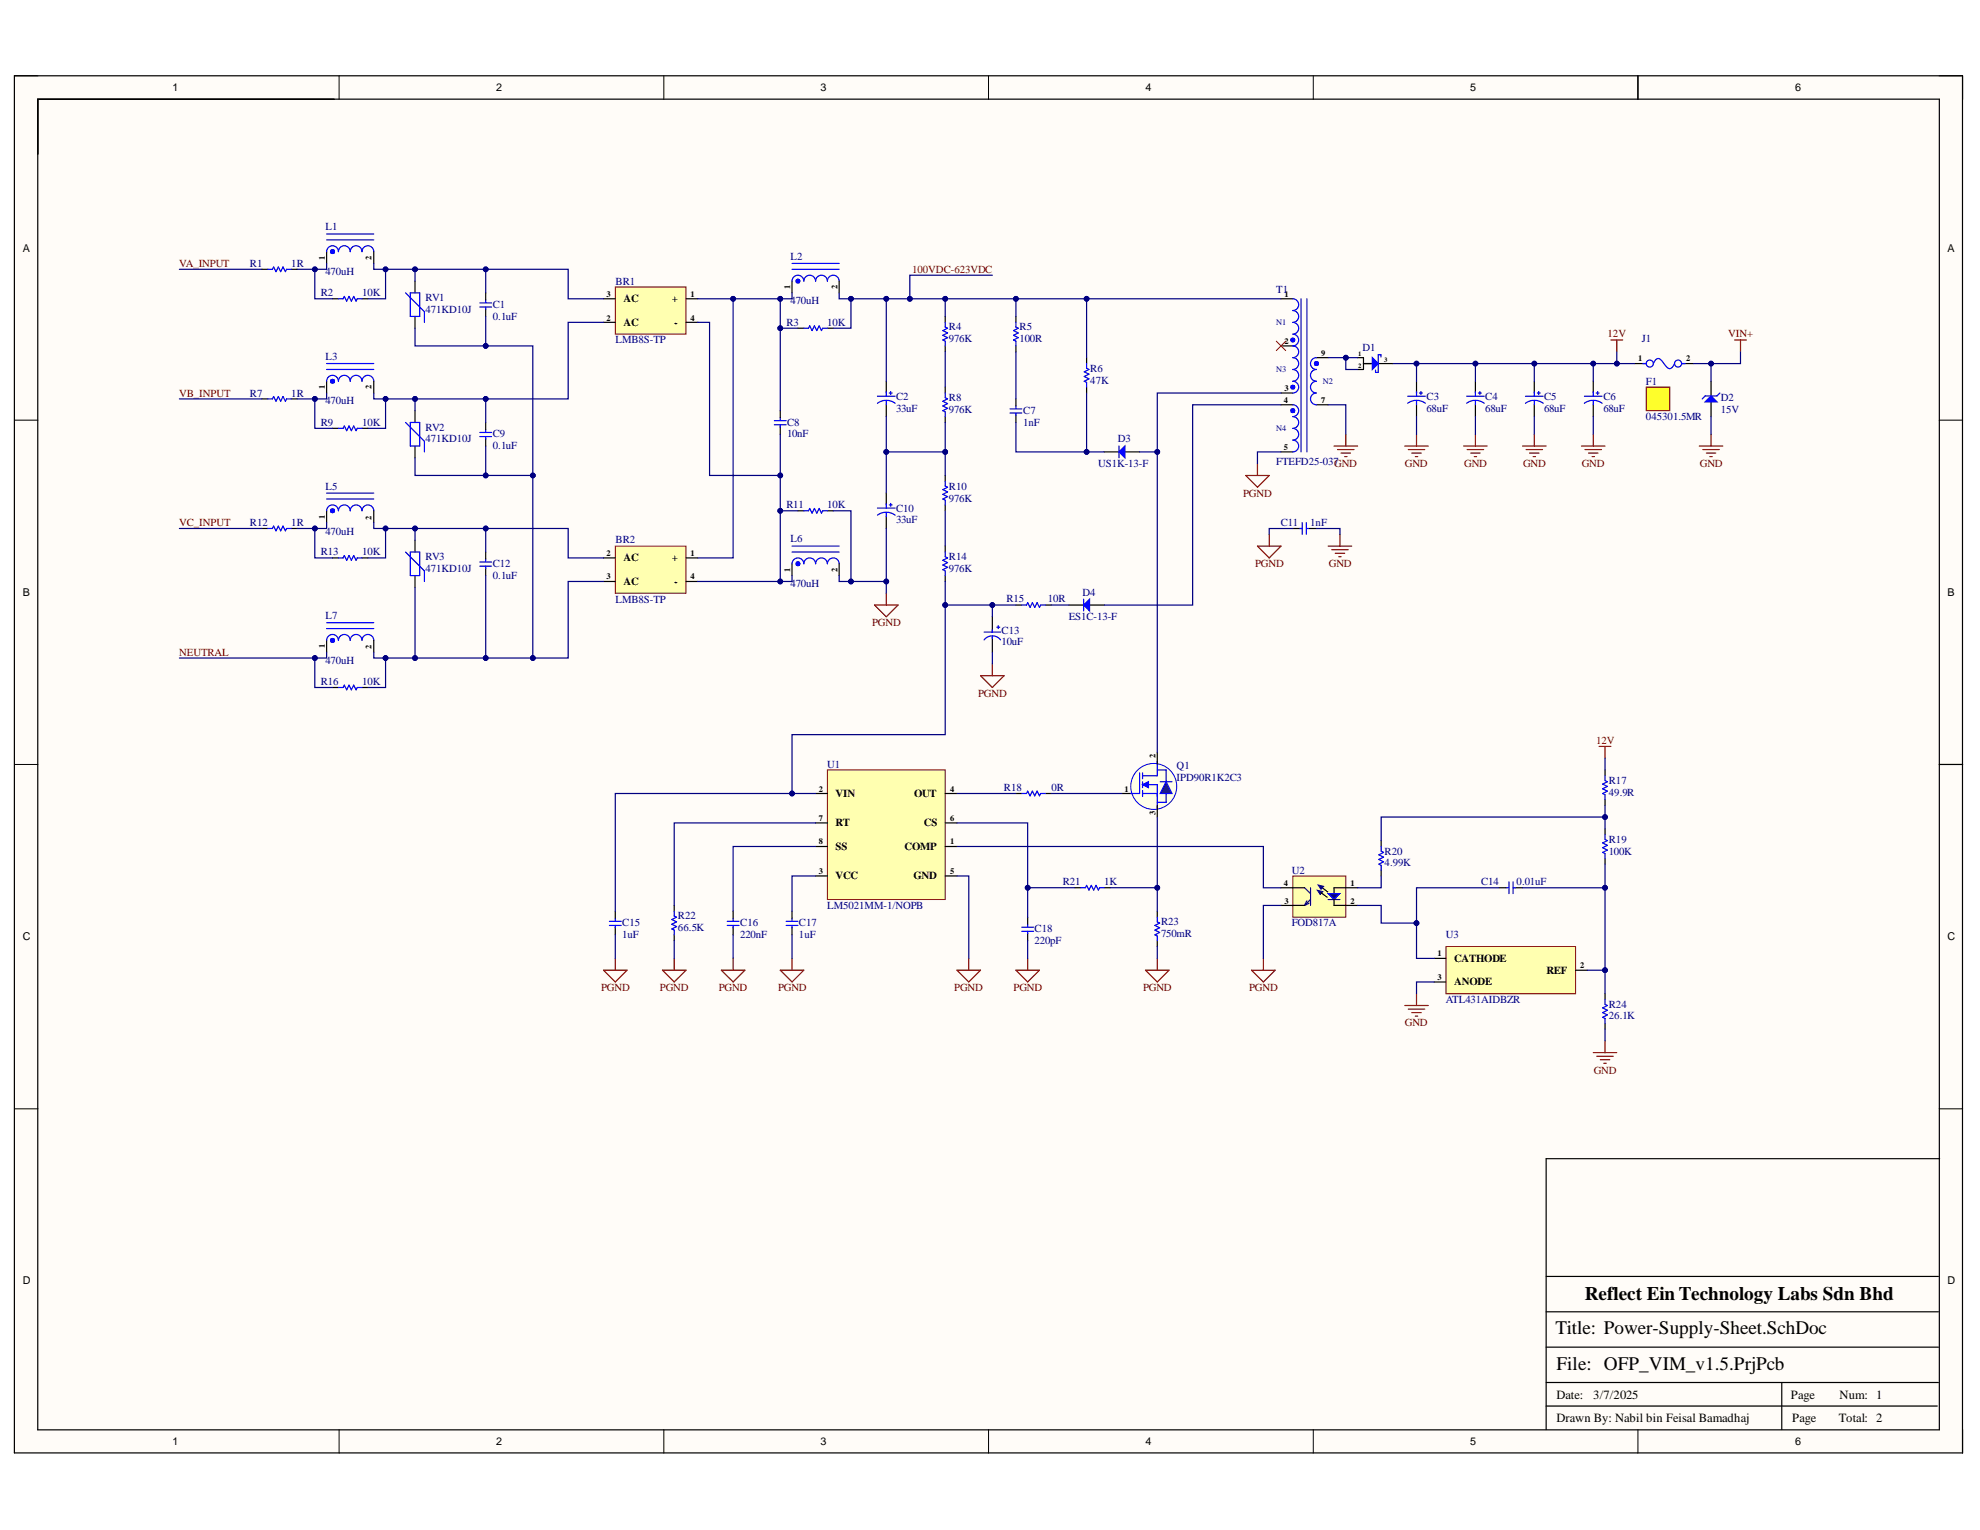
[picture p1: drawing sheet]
<svg xmlns="http://www.w3.org/2000/svg" width="279mm" height="216mm" viewBox="0 0 279 216" stroke-linecap="round" stroke-linejoin="round" font-family="sans-serif">
<defs><g id="words">
<g font-size="2.7">
<text x="223.6" y="183.5">Reflect Ein Technology Labs Sdn Bhd</text>
<text x="219.5" y="188.3">Title: Power-Supply-Sheet.SchDoc</text>
<text x="219.7" y="193.3">File: OFP_VIM_v1.5.PrjPcb</text>
</g>
<g font-size="1.8">
<text x="219.7" y="197.4">Date:</text>
<text x="224.8" y="197.4">3/7/2025</text>
<text x="252.7" y="197.4">Page</text>
<text x="259.6" y="197.4">Num: 1</text>
<text x="219.7" y="200.7">Drawn By: Nabil bin Feisal Bamadhaj</text>
<text x="252.9" y="200.7">Page</text>
<text x="259.5" y="200.7">Total: 2</text>
</g>
<g font-size="1.5">
<text x="24.4" y="12.9">1</text>
<text x="70" y="12.9">2</text>
<text x="115.8" y="12.9">3</text>
<text x="161.6" y="12.9">4</text>
<text x="207.5" y="12.9">5</text>
<text x="253.3" y="12.9">6</text>
<text x="3.2" y="35.5">A</text>
<text x="274.8" y="35.5">A</text>
<text x="88" y="46">AC</text>
<text x="88" y="42.6">AC</text>
<text x="94.8" y="42.6">+</text>
<text x="95.2" y="46">-</text>
<text x="88" y="79.2">AC</text>
<text x="88" y="82.5">AC</text>
<text x="94.8" y="79.2">+</text>
<text x="95.2" y="82.5">-</text>
<text x="3.2" y="84.1">B</text>
<text x="274.8" y="84.1">B</text>
<text x="117.9" y="112.5">VIN</text>
<text x="129" y="112.5">OUT</text>
<text x="117.9" y="116.6">RT</text>
<text x="117.9" y="119.9">SS</text>
<text x="127.6" y="119.9">COMP</text>
<text x="130.3" y="116.6">CS</text>
<text x="117.9" y="124">VCC</text>
<text x="128.9" y="124">GND</text>
<text x="3.2" y="132.7">C</text>
<text x="205.2" y="135.7">CATHODE</text>
<text x="218.2" y="137.4">REF</text>
<text x="274.8" y="132.7">C</text>
<text x="205.2" y="139">ANODE</text>
<text x="3.2" y="181.2">D</text>
<text x="274.8" y="181.2">D</text>
<text x="24.4" y="203.9">1</text>
<text x="70" y="203.9">2</text>
<text x="115.8" y="203.9">3</text>
<text x="161.6" y="203.9">4</text>
<text x="207.5" y="203.9">5</text>
<text x="253.3" y="203.9">6</text>
</g>
<g font-size="1.5" fill="#000080">
<text x="45.9" y="32.5">L1</text>
<text x="35.3" y="37.6">R1</text>
<text x="41.1" y="37.6">1R</text>
<text x="45.3" y="41.8">R2</text>
<text x="45.9" y="38.8">470uH</text>
<text x="51.1" y="41.8">10K</text>
<text x="86.9" y="40.2">BR1</text>
<text x="111.6" y="36.7">L2</text>
<text x="180.1" y="41.3">T1</text>
<text x="60.1" y="42.4">RV1</text>
<text x="60.1" y="44.1">471KD10J</text>
<text x="69.5" y="43.5">C1</text>
<text x="69.5" y="45.2">0.1uF</text>
<text x="111" y="46">R3</text>
<text x="111.6" y="43">470uH</text>
<text x="116.7" y="46">10K</text>
<text x="133.9" y="46.6">R4</text>
<text x="143.9" y="46.6">R5</text>
<text x="45.9" y="50.8">L3</text>
<text x="86.9" y="48.5">LMB8S-TP</text>
<text x="133.9" y="48.3">976K</text>
<text x="143.9" y="48.3">100R</text>
<text x="153.9" y="52.4">R6</text>
<text x="192.3" y="49.6">D1</text>
<text x="231.7" y="48.3">J1</text>
<text x="35.3" y="56">R7</text>
<text x="41.1" y="56">1R</text>
<text x="45.9" y="57.1">470uH</text>
<text x="126.4" y="56.4">C2</text>
<text x="126.4" y="58.1">33uF</text>
<text x="133.9" y="56.6">R8</text>
<text x="133.9" y="58.3">976K</text>
<text x="144.4" y="58.4">C7</text>
<text x="153.9" y="54.1">47K</text>
<text x="201.3" y="56.4">C3</text>
<text x="201.3" y="58.1">68uF</text>
<text x="209.6" y="56.4">C4</text>
<text x="209.6" y="58.1">68uF</text>
<text x="217.9" y="56.4">C5</text>
<text x="217.9" y="58.1">68uF</text>
<text x="226.3" y="56.4">C6</text>
<text x="226.3" y="58.1">68uF</text>
<text x="232.3" y="54.3">F1</text>
<text x="232.3" y="59.3">045301.5MR</text>
<text x="242.8" y="56.6">D2</text>
<text x="242.8" y="58.3">15V</text>
<text x="45.3" y="60.1">R9</text>
<text x="51.1" y="60.1">10K</text>
<text x="60.1" y="60.8">RV2</text>
<text x="60.1" y="62.4">471KD10J</text>
<text x="69.5" y="61.7">C9</text>
<text x="69.5" y="63.4">0.1uF</text>
<text x="111.1" y="60.1">C8</text>
<text x="111.1" y="61.7">10nF</text>
<text x="144.4" y="60.1">1nF</text>
<text x="155" y="65.9">US1K-13-F</text>
<text x="157.7" y="62.4">D3</text>
<text x="180.1" y="65.6">FTEFD25-037GND</text>
<text x="45.9" y="69.1">L5</text>
<text x="111" y="71.7">R11</text>
<text x="116.7" y="71.7">10K</text>
<text x="133.9" y="69.1">R10</text>
<text x="133.9" y="70.8">976K</text>
<text x="35.3" y="74.2">R12</text>
<text x="41.1" y="74.2">1R</text>
<text x="45.9" y="75.4">470uH</text>
<text x="86.9" y="76.7">BR2</text>
<text x="111.6" y="76.5">L6</text>
<text x="126.4" y="72.2">C10</text>
<text x="126.4" y="73.8">33uF</text>
<text x="180.8" y="74.2">C11</text>
<text x="184.9" y="74.2">1nF</text>
<text x="45.3" y="78.4">R13</text>
<text x="51.1" y="78.4">10K</text>
<text x="60.1" y="79.1">RV3</text>
<text x="60.1" y="80.7">471KD10J</text>
<text x="69.5" y="80.1">C12</text>
<text x="69.5" y="81.7">0.1uF</text>
<text x="111.6" y="82.9">470uH</text>
<text x="133.9" y="79.1">R14</text>
<text x="133.9" y="80.7">976K</text>
<text x="45.9" y="87.3">L7</text>
<text x="86.9" y="85.1">LMB8S-TP</text>
<text x="141.3" y="89.5">C13</text>
<text x="142" y="84.9">R15</text>
<text x="147.8" y="84.9">10R</text>
<text x="150.8" y="87.5">ES1C-13-F</text>
<text x="152.8" y="84.1">D4</text>
<text x="45.9" y="93.7">470uH</text>
<text x="141.3" y="91.1">10uF</text>
<text x="45.3" y="96.6">R16</text>
<text x="51.1" y="96.6">10K</text>
<text x="116.7" y="108.3">U1</text>
<text x="141.7" y="111.6">R18</text>
<text x="148.4" y="111.6">0R</text>
<text x="166" y="108.6">Q1</text>
<text x="166" y="110.2">IPD90R1K2C3</text>
<text x="227" y="110.6">R17</text>
<text x="227" y="112.3">49.9R</text>
<text x="227" y="119">R19</text>
<text x="150" y="124.9">R21</text>
<text x="155.8" y="124.9">1K</text>
<text x="182.3" y="123.3">U2</text>
<text x="195.4" y="120.6">R20</text>
<text x="195.4" y="122.3">4.99K</text>
<text x="209" y="124.9">C14</text>
<text x="214" y="124.9">0.01uF</text>
<text x="227" y="120.6">100K</text>
<text x="87.8" y="130.7">C15</text>
<text x="95.7" y="129.7">R22</text>
<text x="95.7" y="131.4">66.5K</text>
<text x="104.5" y="130.7">C16</text>
<text x="112.7" y="130.7">C17</text>
<text x="116.7" y="128.3">LM5021MM-1/NOPB</text>
<text x="146" y="131.6">C18</text>
<text x="163.8" y="130.6">R23</text>
<text x="182.3" y="130.7">FOD817A</text>
<text x="87.8" y="132.4">1uF</text>
<text x="104.5" y="132.4">220nF</text>
<text x="112.7" y="132.4">1uF</text>
<text x="146" y="133.3">220pF</text>
<text x="163.8" y="132.2">750mR</text>
<text x="204" y="132.4">U3</text>
<text x="204" y="141.6">ATL431AIDBZR</text>
<text x="227" y="142.2">R24</text>
<text x="227" y="143.8">26.1K</text>
</g>
<g font-size="1.5" fill="#800000">
<text x="25.3" y="37.6">VA_INPUT</text>
<text x="128.7" y="38.5">100VDC-623VDC</text>
<text x="226.8" y="47.6">12V</text>
<text x="243.8" y="47.6">VIN+</text>
<text x="25.3" y="56">VB_INPUT</text>
<text x="198.3" y="65.9">GND</text>
<text x="206.6" y="65.9">GND</text>
<text x="214.9" y="65.9">GND</text>
<text x="223.2" y="65.9">GND</text>
<text x="239.9" y="65.9">GND</text>
<text x="175.4" y="70.1">PGND</text>
<text x="25.3" y="74.2">VC_INPUT</text>
<text x="177.1" y="80.1">PGND</text>
<text x="187.5" y="80.1">GND</text>
<text x="123.1" y="88.4">PGND</text>
<text x="25.3" y="92.5">NEUTRAL</text>
<text x="138" y="98.3">PGND</text>
<text x="225.2" y="104.9">12V</text>
<text x="84.8" y="139.9">PGND</text>
<text x="93.1" y="139.9">PGND</text>
<text x="101.4" y="139.9">PGND</text>
<text x="109.8" y="139.9">PGND</text>
<text x="134.7" y="139.9">PGND</text>
<text x="143" y="139.9">PGND</text>
<text x="161.3" y="139.9">PGND</text>
<text x="176.3" y="139.9">PGND</text>
<text x="198.3" y="144.8">GND</text>
<text x="224.9" y="151.5">GND</text>
</g>
<g font-size="1.2">
<text x="45.8" y="36.7" transform="rotate(-90 45.8 36.7)">1</text>
<text x="52.4" y="36.7" transform="rotate(-90 52.4 36.7)">2</text>
<text x="85.6" y="41.9">3</text>
<text x="97.4" y="41.9">1</text>
<text x="111.5" y="40.8" transform="rotate(-90 111.5 40.8)">1</text>
<text x="118.2" y="40.8" transform="rotate(-90 118.2 40.8)">2</text>
<text x="181.3" y="41.9">1</text>
<text x="85.6" y="45.2">2</text>
<text x="97.4" y="45.2">4</text>
<text x="181.3" y="48.5">2</text>
<text x="186.4" y="50.2">9</text>
<text x="231.2" y="51">1</text>
<text x="237.9" y="51">2</text>
<text x="45.8" y="55" transform="rotate(-90 45.8 55)">1</text>
<text x="52.4" y="55" transform="rotate(-90 52.4 55)">2</text>
<text x="181.2" y="56.8">4</text>
<text x="181.3" y="55.1">3</text>
<text x="186.4" y="56.8">7</text>
<text x="181.2" y="63.5">5</text>
<text x="45.8" y="73.2" transform="rotate(-90 45.8 73.2)">1</text>
<text x="52.4" y="73.3" transform="rotate(-90 52.4 73.3)">2</text>
<text x="85.6" y="78.5">2</text>
<text x="85.6" y="81.8">3</text>
<text x="97.4" y="78.5">1</text>
<text x="97.4" y="81.8">4</text>
<text x="111.5" y="80.8" transform="rotate(-90 111.5 80.8)">1</text>
<text x="118.2" y="80.8" transform="rotate(-90 118.2 80.8)">2</text>
<text x="45.8" y="91.5" transform="rotate(-90 45.8 91.5)">1</text>
<text x="52.4" y="91.6" transform="rotate(-90 52.4 91.6)">2</text>
<text x="163.1" y="107" transform="rotate(-90 163.1 107)">2</text>
<text x="115.5" y="111.7">2</text>
<text x="134.1" y="111.7">4</text>
<text x="158.7" y="111.7">1</text>
<text x="115.5" y="115.8">7</text>
<text x="115.5" y="119.1">8</text>
<text x="134.1" y="119.1">1</text>
<text x="134.1" y="115.8">6</text>
<text x="163.1" y="115" transform="rotate(-90 163.1 115)">3</text>
<text x="115.5" y="123.3">3</text>
<text x="134.1" y="123.3">5</text>
<text x="181.2" y="125">4</text>
<text x="190.6" y="125">1</text>
<text x="181.3" y="127.5">3</text>
<text x="190.6" y="127.5">2</text>
<text x="202.8" y="135">1</text>
<text x="223" y="136.6">2</text>
<text x="202.8" y="138.3">3</text>
</g>
<g font-size="1.2" fill="#000080">
<text x="180.1" y="45.8">N1</text>
<text x="180.1" y="52.5">N3</text>
<text x="186.7" y="54.2">N2</text>
<text x="180.1" y="60.8">N4</text>
</g>
<g font-size=".9">
<text x="191.7" y="50.2">1</text>
<text x="191.7" y="51.9">2</text>
<text x="195.3" y="51.1">3</text>
</g>
</g></defs>
<g fill="#fffcf8">
<path d="M2 10.7h275v194.4h-275z" fill-rule="evenodd"/>
<path d="M5.4 14h268.2v187.7h-268.2z" fill-rule="evenodd"/>
</g>
<g fill="none" stroke="#000" stroke-width=".14">
<path d="M2 10.7h3.4M47.9 10.7v3.3M93.7 10.7v3.3M139.5 10.7v3.3M185.3 10.7v3.3M231.1 10.7v3.3M273.6 10.7h3.4v3.3M2 59.3h3.4M273.6 59.3h3.4M2 107.9h3.4M273.6 107.9h3.4M2 156.5h3.4"/>
<path d="M273.6 156.5h3.4M47.9 201.7v3.4M93.7 201.7v3.4M139.5 201.7v3.4M185.3 201.7v3.4M231.1 201.7v3.4M277 201.7v3.4"/>
</g>
<g fill="none" stroke="#000" stroke-width=".17">
<path d="M2 10.7h274.9v194.3h-274.9zM5.3 14h268.4v187.8h-268.4zM231.1 10.7v3.3M36.9 38h.9M41.1 38h.8M46.1 35.5v1.7M52.7 35.5v1.7M58.6 39.7v1.6M36.9 56.3h.9M41.1 56.3h.8M46.1 53.8v1.7M46.9 42.2h.9"/>
<path d="M51.1 42.2h.8M52.7 53.8v1.7M58.6 44.7v1.6M58.6 58v1.6M68.5 41.3v1M68.5 43.6v1.1M68.5 59.6v1M36.9 74.6h.9M41.1 74.6h.8M46.1 72.1v1.6M46.9 60.4h.9M46.9 78.7h.9"/>
<path d="M51.1 60.4h.8M51.1 78.7h.8M52.7 72.1v1.6M58.6 62.9v1.7M58.6 76.2v1.7M68.5 61.9v1M68.5 77.9v1M58.6 81.2v1.7M68.5 80.1v1.1M273.7 107.9h3.3M273.7 163.5h-55.5v38.2M218.2 198.4h55.2"/>
<path d="M218.2 195.1h55.3M218.2 190.1h55.3M218.2 185.1h55.3M218.2 180.1h55.3M251.4 195.1v6.6"/>
</g>
<g fill="none" stroke="#00f" stroke-width=".17">
<path d="M37.8 38h.6l.2-.3 .3 .6 .4-.6 .3 .6 .3-.6 .4 .6 .1-.3h.7M46.1 35.5a.83 .83 0 0 1 .8-.8 .83 .83 0 0 1 .9 .8 .83 .83 0 0 1 .8-.8 .83 .83 0 0 1 .8 .8 .83 .83 0 0 1 .8-.8 .83 .83 0 0 1 .9 .8 .83 .83 0 0 1 .8-.8 .83 .83 0 0 1 .8 .8M46.1 33.8h6.6M46.1 33h6.6M37.8 56.3h.6l.2-.3 .3 .6 .4-.6 .3 .6 .3-.6 .4 .6 .1-.3h.7M46.1 53.8a.83 .83 0 0 1 .8-.8 .83 .83 0 0 1 .9 .8 .83 .83 0 0 1 .8-.8 .83 .83 0 0 1 .8 .8 .83 .83 0 0 1 .8-.8 .83 .83 0 0 1 .9 .8 .83 .83 0 0 1 .8-.8 .83 .83 0 0 1 .8 .8M46.1 52.1h6.6M46.1 51.3h6.6M47.8 42.2h.6l.2-.4 .3 .7 .4-.7 .3 .7 .3-.7 .3 .7 .2-.3h.7M57.2 41.3l2.7 2.7v1.5M57.2 59.6l2.7 2.7v1.5M57.9 41.3h1.3v3.4h-1.3z"/>
<path d="M57.9 59.6h1.3v3.3h-1.3zM67.7 43.3h1.7M67.7 42.7h1.7M68.5 42.3v.4M68.5 43.3v.4M37.8 74.6h.6l.2-.4 .3 .7 .4-.7 .3 .7 .3-.7 .4 .7 .1-.3h.7M46.1 72.1a.83 .83 0 0 1 .8-.8 .83 .83 0 0 1 .9 .8 .83 .83 0 0 1 .8-.8 .83 .83 0 0 1 .8 .8 .83 .83 0 0 1 .8-.8 .83 .83 0 0 1 .9 .8 .83 .83 0 0 1 .8-.8 .83 .83 0 0 1 .8 .8M46.1 70.4h6.6M46.1 69.6h6.6M47.8 60.4h.6l.2-.3 .3 .7 .4-.7 .3 .7 .3-.7 .3 .7 .2-.4h.7M47.8 78.7h.6l.2-.3 .3 .7 .4-.7 .3 .7 .3-.7 .3 .7 .2-.4h.7M57.2 77.9l2.7 2.7v1.5"/>
<path d="M57.9 77.9h1.3v3.3h-1.3zM67.7 61.6h1.7M67.7 61h1.7M67.7 79.9h1.7M67.7 79.3h1.7M68.5 60.6v.3M68.5 61.6v.3M68.5 78.9v.3M68.5 79.9v.3"/>
</g>
<g fill="none" stroke="#00f" stroke-width=".51">
<circle cx="46.9" cy="35.5" r=".08"/>
<circle cx="46.9" cy="53.8" r=".08"/>
<circle cx="46.9" cy="72.1" r=".08"/>
</g>
<path d="M86.8 77.1h10v6.6h-10z" fill-rule="evenodd" fill="#ffffb0"/>
<path d="M86.8 77.1h10v6.6h-10z" fill="none" stroke="#800000" stroke-width=".14"/>
<path d="M85.2 78.7h1.6M96.8 78.7h1.7M46.1 90.4v1.6M46.9 97h.9M51.1 97h.8M52.7 90.4v1.6M85.2 82.1h1.6M96.8 82.1h1.7" fill="none" stroke="#000" stroke-width=".17"/>
<path d="M46.1 90.4a.83 .83 0 0 1 .8-.9 .83 .83 0 0 1 .9 .9 .83 .83 0 0 1 .8-.9 .83 .83 0 0 1 .8 .9 .83 .83 0 0 1 .8-.9 .83 .83 0 0 1 .9 .9 .83 .83 0 0 1 .8-.9 .83 .83 0 0 1 .8 .9M46.1 88.7h6.6M46.1 87.9h6.6M47.8 97h.6l.2-.3 .3 .6 .4-.6 .3 .6 .3-.6 .3 .6 .2-.3h.7" fill="none" stroke="#00f" stroke-width=".17"/>
<circle cx="46.9" cy="90.4" r=".08" fill="none" stroke="#00f" stroke-width=".51"/>
<path d="M86.8 40.5h10v6.6h-10z" fill-rule="evenodd" fill="#ffffb0"/>
<path d="M86.8 40.5h10v6.6h-10z" fill="none" stroke="#800000" stroke-width=".14"/>
<g fill="none" stroke="#000" stroke-width=".17">
<path d="M111.8 39.7v1.6M118.4 39.7v1.6M85.2 42.2h1.6M85.2 45.5h1.6M96.8 42.2h1.7M96.8 45.5h1.7M110.1 58v.9M112.6 46.3h.8M116.8 46.3h.8M125.1 53.8v1.7M125.1 57.1v1.7M133.4 44.7v.8"/>
<path d="M133.4 48.8v.8M133.4 54.6v.9M133.4 58.8v.8M143.4 44.7v.8M143.4 48.8v.8M143.4 56.3v1M143.4 58.5v1.1M110.1 60.2v1.1M111.8 79.6v1.6M112.6 72.1h.8M116.8 72.1h.8M118.4 79.6v1.6"/>
<path d="M125.1 69.6v1.7M125.1 72.9v1.7M133.4 67.1v.8M133.4 71.3v.8M133.4 77.1v.8M155.8 63.8h2.1M158.7 63.8h2.1M133.4 81.2v.9"/>
</g>
<g fill="none" stroke="#00f" stroke-width=".17">
<path d="M111.8 39.7a.83 .83 0 0 1 .8-.9 .83 .83 0 0 1 .8 .9 .83 .83 0 0 1 .9-.9 .83 .83 0 0 1 .8 .9 .83 .83 0 0 1 .8-.9 .83 .83 0 0 1 .9 .9 .83 .83 0 0 1 .8-.9 .83 .83 0 0 1 .8 .9M111.8 38h6.6M111.8 37.2h6.6M109.3 59.9h1.6M109.3 59.4h1.6M110.1 58.9v.4M110.1 59.9v.4M113.4 46.3h.7l.2-.3 .3 .6 .3-.6 .4 .6 .3-.6 .3 .6 .2-.3h.7M123.8 56.9a2.07 2.07 0 0 1 2.5 0M123.8 55.9h2.5M125.1 55.3v.6M125.1 56.5v.6"/>
<path d="M125.5 55.5h.4M125.7 55.2v.5M133.4 45.5v.7l.3 .1-.7 .3 .7 .4-.7 .3 .7 .3-.7 .4 .4 .1v.7M133.4 55.5v.6l.3 .2-.7 .3 .7 .4-.7 .3 .7 .3-.7 .4 .4 .1v.7M142.5 58.3h1.7M142.5 57.7h1.7M143.4 45.5v.7l.3 .1-.7 .3 .7 .4-.7 .3 .7 .3-.7 .4 .4 .1v.7M143.4 57.3v.3M143.4 58.3v.3M111.8 79.6a.83 .83 0 0 1 .8-.9 .83 .83 0 0 1 .8 .9 .83 .83 0 0 1 .9-.9 .83 .83 0 0 1 .8 .9 .83 .83 0 0 1 .8-.9 .83 .83 0 0 1 .9 .9 .83 .83 0 0 1 .8-.9 .83 .83 0 0 1 .8 .9M111.8 77.9h6.6M111.8 77.1h6.6"/>
<path d="M113.4 72.1h.7l.2-.4 .3 .7 .3-.7 .4 .7 .3-.7 .3 .7 .2-.3h.7M123.8 72.7a2.07 2.07 0 0 1 2.5 0M123.8 71.7h2.5M125.1 71.1v.6M125.1 72.3v.6M125.5 71.3h.4M125.7 71v.5M133.4 67.9v.7l.3 .2-.7 .3 .7 .3-.7 .4 .7 .3-.7 .3 .4 .2v.7M133.4 77.9v.7l.3 .1-.7 .4 .7 .3-.7 .3 .7 .4-.7 .3 .4 .2v.6"/>
</g>
<g fill="none" stroke="#00f" stroke-width=".51">
<circle cx="112.6" cy="39.7" r=".08"/>
<circle cx="112.6" cy="79.6" r=".08"/>
</g>
<path d="M123.4 85.4h3.3l-1.6 1.6zM125.1 83.7v1.7" fill="none" stroke="#800000" stroke-width=".17"/>
<path d="M157.9 63.8l.8-.9v1.7z" fill="#00f"/>
<path d="M153.3 51.3v.7l.4 .1-.7 .4 .7 .3-.7 .3 .7 .4-.7 .3 .3 .2v.6M157.9 63.8l.8-.9v1.7zM157.9 62.9v1.7" fill="none" stroke="#00f" stroke-width=".17"/>
<path d="M153.3 50.5v.8M153.3 54.6v.9M150.8 85.4h2.1M153.7 85.4h2.1" fill="none" stroke="#000" stroke-width=".17"/>
<path d="M152.9 85.4l.8-.9v1.7z" fill="#00f"/>
<path d="M152.9 85.4l.8-.9v1.7zM152.9 84.5v1.7" fill="none" stroke="#00f" stroke-width=".17"/>
<path d="M158.3 112h1.7" fill="none" stroke="#000" stroke-width=".17"/>
<circle cx="162.8" cy="111" r="3.2" fill="#ffffe8"/>
<circle cx="162.8" cy="111" r="3.2" fill="none" stroke="#00f" stroke-width=".14"/>
<path d="M160.8 109.1v2.9h-1.2M161.2 112h2.1M161.2 109.1v.8M161.2 110.3v.8M161.2 111.6v.8M161.2 110.7h2.1v3.3M163.3 107.4v2.1h-2.1" fill="none" stroke="#00f" stroke-width=".17"/>
<path d="M161.2 110.7l.9-.4v.8z" fill="#00f"/>
<path d="M161.2 110.7l.9-.4v.8zM163.3 108.6h1.3v4.6h-1.3M163.7 110.3h1.7" fill="none" stroke="#00f" stroke-width=".17"/>
<path d="M163.3 106.2v1.6M163.3 113.6v1.7" fill="none" stroke="#000" stroke-width=".17"/>
<path d="M164.6 110.3l.8 1.7h-1.7z" fill="#073763"/>
<path d="M164.6 110.3l.8 1.7h-1.7z" fill="none" stroke="#00f" stroke-width=".17"/>
<path d="M175.8 67.1h3.3l-1.7 1.7zM177.4 65.4v1.7M138.4 95.3h3.3l-1.7 1.7zM140 93.7v1.6" fill="none" stroke="#800000" stroke-width=".17"/>
<path d="M116.8 108.6h16.6v18.3h-16.6z" fill-rule="evenodd" fill="#ffffb0"/>
<path d="M116.8 108.6h16.6v18.3h-16.6z" fill="none" stroke="#800000" stroke-width=".14"/>
<g fill="none" stroke="#000" stroke-width=".17">
<path d="M182.4 74.6h1.1M184.8 74.6h1M115.1 119.4h1.7M115.1 116.1h1.7M115.1 112h1.7M133.4 119.4h1.6M133.4 116.1h1.6M133.4 112h1.6M143.4 112h.8M147.5 112h.8M95.1 127.8v.8M95.1 131.9v.8"/>
<path d="M103.5 128.6v1M103.5 130.8v1.1M115.1 123.6h1.7M133.4 123.6h1.6M145 129.4v1M145 131.7v1M151.7 125.3h.8M155.8 125.3h.9M163.3 128.6v.8M163.3 132.7v.9"/>
</g>
<g fill="none" stroke="#00f" stroke-width=".17">
<path d="M183.4 74.6h.4M183.8 73.7v1.7M184.3 73.7v1.7M184.4 74.6h.4M144.2 112h.7l.1-.4 .3 .7 .4-.7 .3 .7 .3-.7 .4 .7 .1-.3h.7M95.1 128.6v.7l.4 .1-.7 .4 .7 .3-.7 .3 .7 .4-.7 .3 .3 .2v.6M102.6 130.6h1.7M102.6 130h1.7M103.5 129.6v.3M103.5 130.6v.3M144.2 131.4h1.6M144.2 130.8h1.6"/>
<path d="M145 130.4v.4M145 131.4v.4M152.5 125.3h.7l.1-.4 .4 .7 .3-.7 .3 .7 .4-.7 .3 .7 .2-.3h.6M163.3 129.4v.7l.3 .2-.6 .3 .6 .3-.6 .4 .6 .3-.6 .3 .3 .2v.6"/>
</g>
<g fill="none" stroke="#800000" stroke-width=".17">
<path d="M177.4 77.1h3.4l-1.7 1.6zM179.1 75.4v1.7M187.4 77.1h3.3M187.9 77.6h2.3M188.4 78.1h1.3M188.9 78.6h.3M189.1 75.4v1.7M135 136.9h3.4l-1.7 1.7zM136.7 135.2v1.7M143.4 136.9h3.3l-1.7 1.7zM145 135.2v1.7M161.6 136.9h3.4l-1.7 1.7z"/>
<path d="M163.3 135.2v1.7"/>
</g>
<path d="M182.4 123.6h7.5v5.8h-7.5z" fill-rule="evenodd" fill="#ffffb0"/>
<path d="M182.4 123.6h7.5v5.8h-7.5z" fill="none" stroke="#800000" stroke-width=".14"/>
<path d="M186.6 125.3l.8 .6M189.9 125.3h1.7M189.9 127.8h1.7" fill="none" stroke="#000" stroke-width=".17"/>
<path d="M186 124.9l.8 .2-.4 .4 .2-.2-.2 .2z" fill-rule="evenodd" fill="#0c0087"/>
<path d="M186 124.9l.8 .2-.4 .4 .2-.2-.2 .2z" fill="none" stroke="#0c0087" stroke-width=".14"/>
<path d="M185.9 125.6l.8 .2-.4 .4 .2-.2-.2 .2z" fill-rule="evenodd" fill="#0c0087"/>
<path d="M185.9 125.6l.8 .2-.4 .4 .2-.2-.2 .2z" fill="none" stroke="#0c0087" stroke-width=".14"/>
<path d="M186.5 126l.8 .6M189.9 125.3h-1.7v.8" fill="none" stroke="#000" stroke-width=".17"/>
<path d="M187.4 126.1h1.7l-.9 .8z" fill="#0c0087"/>
<path d="M194.9 119.4v.7l.3 .2-.6 .3 .6 .4-.6 .3 .6 .3-.6 .3 .3 .2v.7M86 130.6h1.7M86 130h1.7M86.8 129.6v.3M86.8 130.6v.3M110.9 130.6h1.7M110.9 130h1.7M111.8 129.6v.3M111.8 130.6v.3M187.4 126.1h1.7l-.9 .8z" fill="none" stroke="#00f" stroke-width=".17"/>
<path d="M184.1 125.3l.8 .8M184.4 127.1l-.3 .7M184.7 127.5l-.6 .3M184.9 125.3v2.5M184.9 126.9l-.8 .9M187.4 126.9h1.7" fill="none" stroke="#11037f" stroke-width=".17"/>
<path d="M194.9 118.6v.8M86.8 128.6v1M86.8 130.8v1.1M111.8 128.6v1M111.8 130.8v1.1M180.8 127.8h3.3M180.8 125.3h3.3M188.2 126.9v.9h1.7M194.9 122.8v.8" fill="none" stroke="#000" stroke-width=".17"/>
<path d="M85.2 136.9h3.3l-1.7 1.7zM86.8 135.2v1.7M93.5 136.9h3.3l-1.7 1.7zM95.1 135.2v1.7M101.8 136.9h3.3l-1.6 1.7zM103.5 135.2v1.7M110.1 136.9h3.3l-1.6 1.7zM111.8 135.2v1.7M176.6 136.9h3.3l-1.6 1.7zM178.3 135.2v1.7" fill="none" stroke="#800000" stroke-width=".17"/>
<path d="M204 133.6h18.3v6.6h-18.3z" fill-rule="evenodd" fill="#ffffb0"/>
<path d="M204 133.6h18.3v6.6h-18.3z" fill="none" stroke="#800000" stroke-width=".14"/>
<g fill="none" stroke="#000" stroke-width=".17">
<path d="M199.9 53.8v1.7M199.9 57.1v1.7M208.2 53.8v1.7M208.2 57.1v1.7M216.5 53.8v1.7M216.5 57.1v1.7M224.8 53.8v1.7M224.8 57.1v1.7M241.4 53.8v2.1M241.4 56.7v2.1M226.5 108.6v.9M226.5 112.8v.8"/>
<path d="M226.5 117v.8M202.4 135.2h1.6M202.4 138.6h1.6M211.5 125.3h1M213.8 125.3h1M222.3 136.9h1.7M226.5 121.1v.8M226.5 140.2v.9M226.5 144.4v.8"/>
</g>
<g fill="none" stroke="#00f" stroke-width=".17">
<path d="M198.6 56.9a2.06 2.06 0 0 1 2.5 0M198.6 55.9h2.5M199.9 55.3v.6M199.9 56.5v.6M200.3 55.5h.4M200.5 55.2v.5M206.9 56.9a2.06 2.06 0 0 1 2.5 0M206.9 55.9h2.5M208.2 55.3v.6M208.2 56.5v.6M208.6 55.5h.4M208.8 55.2v.5"/>
<path d="M215.3 56.9a2.08 2.08 0 0 1 2.5 0M215.3 55.9h2.5M216.5 55.3v.6M216.5 56.5v.6M216.9 55.5h.4M217.1 55.2v.5M223.6 56.9a2.08 2.08 0 0 1 2.5 0M223.6 55.9h2.5M224.8 55.3v.6M224.8 56.5v.6M225.2 55.5h.5M225.5 55.2v.5"/>
<path d="M226.5 109.5v.6l.3 .2-.7 .3 .7 .4-.7 .3 .7 .3-.7 .4 .4 .1v.7M226.5 117.8v.7l.3 .1-.7 .4 .7 .3-.7 .3 .7 .4-.7 .3 .4 .2v.6M212.5 125.3h.3M212.9 124.4v1.7M213.5 125.3h.4M213.5 124.4v1.7M226.5 141.1v.6l.3 .2-.7 .3 .7 .4-.7 .3 .7 .3-.7 .4 .4 .1v.7"/>
</g>
<path d="M225.7 105.3h1.6M226.5 105.3v1.7M198.2 141.9h3.3M198.7 142.4h2.3M199.2 142.9h1.4M199.7 143.4h.4M199.9 140.2v1.7M224.8 148.5h3.3M225.3 149h2.4M225.8 149.5h1.4M226.3 150h.4M226.5 146.9v1.6" fill="none" stroke="#800000" stroke-width=".17"/>
<path d="M241.4 55.9l.9 .8h-1.7z" fill="#00f"/>
<path d="M194.1 52.2v.4h.4M194.5 50.1h.4v.3M241.4 55.9l.9 .8h-1.7zM242.7 55.5l-.4 .4h-1.7l-.4 .4" fill="none" stroke="#00f" stroke-width=".17"/>
<path d="M191.6 50.5h.8v1.6h-.8M192.4 51.3h1.2M194.5 51.3h2.1" fill="none" stroke="#000" stroke-width=".17"/>
<path d="M193.6 50.5l.9 .8-.9 .8z" fill="#00f"/>
<g fill="none" stroke="#00f" stroke-width=".17">
<path d="M193.6 50.5l.9 .8-.9 .8zM194.5 50.1v2.5M231.8 51.3h.5M233.3 51.3a.72 .72 0 0 1 .9-.7l.8 .9a.62 .62 0 0 0 1 .3l.3-.5M237.3 51.3h.5"/>
<circle cx="232.8" cy="51.3" r=".5"/>
<circle cx="236.8" cy="51.3" r=".5"/>
</g>
<path d="M230.6 51.3h1.7M237.3 51.3h1.7" fill="none" stroke="#000" stroke-width=".17"/>
<g fill="none" stroke="#800000" stroke-width=".17">
<path d="M227.3 48h1.7M228.1 48v1.6M244.8 48h1.6M245.6 48v1.6M198.2 62.9h3.3M198.7 63.4h2.3M199.2 63.9h1.4M199.7 64.4h.4M199.9 61.3v1.6M206.5 62.9h3.4M207 63.4h2.4M207.5 63.9h1.4"/>
<path d="M208 64.4h.4M208.2 61.3v1.6M214.8 62.9h3.4M215.3 63.4h2.4M215.8 63.9h1.4M216.3 64.4h.4M216.5 61.3v1.6M223.2 62.9h3.3M223.7 63.4h2.3M224.2 63.9h1.3M224.7 64.4h.3M224.8 61.3v1.6"/>
<path d="M239.8 62.9h3.3M240.3 63.4h2.3M240.8 63.9h1.3M241.3 64.4h.3M241.4 61.3v1.6"/>
</g>
<path d="M232.3 54.6h3.3v3.4h-3.3z" fill-rule="evenodd" fill="#ff0"/>
<path d="M232.3 54.6h3.3v3.4h-3.3z" fill="none" stroke="#800000" stroke-width=".14"/>
<path d="M180.8 42.2h1.6M180.8 48.8h1.6M180.8 55.5h1.6M180.8 57.1h1.6M185.8 57.1h1.6M185.8 50.5h1.6M180.8 63.8h1.6M140 87v2.2M140 89.9v2.1M143.4 85.4h.8M147.5 85.4h.8" fill="none" stroke="#000" stroke-width=".17"/>
<path d="M182.4 42.2a.83 .83 0 0 1 .9 .8 .83 .83 0 0 1-.9 .8 .84 .84 0 0 1 .9 .9 .84 .84 0 0 1-.9 .8 .83 .83 0 0 1 .9 .8 .83 .83 0 0 1-.9 .9 .83 .83 0 0 1 .9 .8 .83 .83 0 0 1-.9 .8 .83 .83 0 0 1 .9 .8 .83 .83 0 0 1-.9 .9 .84 .84 0 0 1 .9 .8 .84 .84 0 0 1-.9 .8 .83 .83 0 0 1 .9 .9 .83 .83 0 0 1-.9 .8 .83 .83 0 0 1 .9 .8 .83 .83 0 0 1-.9 .9M182.4 57.1a.84 .84 0 0 1 .9 .9 .84 .84 0 0 1-.9 .8 .83 .83 0 0 1 .9 .8 .83 .83 0 0 1-.9 .8 .83 .83 0 0 1 .9 .9 .83 .83 0 0 1-.9 .8 .83 .83 0 0 1 .9 .8 .83 .83 0 0 1-.9 .9M183.6 42.2v21.6M184.4 42.2v21.6M185.8 50.5a.84 .84 0 0 0-.9 .8 .84 .84 0 0 0 .9 .8 .83 .83 0 0 0-.9 .9 .83 .83 0 0 0 .9 .8 .83 .83 0 0 0-.9 .8 .83 .83 0 0 0 .9 .9 .83 .83 0 0 0-.9 .8 .83 .83 0 0 0 .9 .8M138.9 89.2h2.3M140 88.9v.3M140 89.8v.3M140.7 88.5h.4M140.9 88.3v.4M141.2 90.3a1.47 1.47 0 0 0-2.3 0M144.2 85.4h.7l.1-.4 .3 .7 .4-.7 .3 .7 .3-.7 .4 .7 .1-.3h.7" fill="none" stroke="#00f" stroke-width=".17"/>
<path d="M188.2 62.9h3.4M188.7 63.4h2.4M189.2 63.9h1.4M189.7 64.4h.4M189.9 61.3v1.6" fill="none" stroke="#800000" stroke-width=".17"/>
<g fill="none" stroke="#00f" stroke-width=".51">
<path d="M182.4 47.9h.1v.1h-.1zM182.4 54.6h.1v.1h-.1zM182.4 57.9h.1v.1h-.1zM185.7 51.2h.1v.2h-.1z"/>
<circle cx="182.4" cy="58" r=".08"/>
<circle cx="185.8" cy="51.3" r=".08"/>
</g>
<path d="M25.3 38h11.6M46.1 37.2v.8h-4.2" fill="none" stroke="#000080" stroke-width=".17"/>
<circle cx="44.4" cy="38" r=".33" fill="#000080"/>
<circle cx="44.4" cy="38" r=".33" fill="none" stroke="#000080" stroke-width=".14"/>
<path d="M44.4 38v4.2h2.5" fill="none" stroke="#000080" stroke-width=".17"/>
<circle cx="44.4" cy="38" r=".33" fill="#000080"/>
<circle cx="44.4" cy="38" r=".33" fill="none" stroke="#000080" stroke-width=".14"/>
<path d="M54.4 38v4.2h-2.5" fill="none" stroke="#000080" stroke-width=".17"/>
<circle cx="54.4" cy="38" r=".33" fill="#000080"/>
<circle cx="54.4" cy="38" r=".33" fill="none" stroke="#000080" stroke-width=".14"/>
<path d="M52.7 37.2v.8h5.9v1.7" fill="none" stroke="#000080" stroke-width=".17"/>
<circle cx="54.4" cy="38" r=".33" fill="#000080"/>
<circle cx="54.4" cy="38" r=".33" fill="none" stroke="#000080" stroke-width=".14"/>
<circle cx="58.6" cy="38" r=".33" fill="#000080"/>
<circle cx="58.6" cy="38" r=".33" fill="none" stroke="#000080" stroke-width=".14"/>
<path d="M58.6 38h9.9v3.3" fill="none" stroke="#000080" stroke-width=".17"/>
<circle cx="68.5" cy="38" r=".33" fill="#000080"/>
<circle cx="68.5" cy="38" r=".33" fill="none" stroke="#000080" stroke-width=".14"/>
<circle cx="58.6" cy="38" r=".33" fill="#000080"/>
<circle cx="58.6" cy="38" r=".33" fill="none" stroke="#000080" stroke-width=".14"/>
<path d="M68.5 38h11.7v4.2h5" fill="none" stroke="#000080" stroke-width=".17"/>
<circle cx="68.5" cy="38" r=".33" fill="#000080"/>
<circle cx="68.5" cy="38" r=".33" fill="none" stroke="#000080" stroke-width=".14"/>
<path d="M25.3 56.3h11.6M44.4 56.3v4.1h2.5" fill="none" stroke="#000080" stroke-width=".17"/>
<circle cx="44.4" cy="56.3" r=".33" fill="#000080"/>
<circle cx="44.4" cy="56.3" r=".33" fill="none" stroke="#000080" stroke-width=".14"/>
<path d="M54.4 56.3v4.1h-2.5" fill="none" stroke="#000080" stroke-width=".17"/>
<circle cx="54.4" cy="56.3" r=".33" fill="#000080"/>
<circle cx="54.4" cy="56.3" r=".33" fill="none" stroke="#000080" stroke-width=".14"/>
<path d="M58.6 56.3h9.9v3.3" fill="none" stroke="#000080" stroke-width=".17"/>
<circle cx="68.5" cy="56.3" r=".33" fill="#000080"/>
<circle cx="68.5" cy="56.3" r=".33" fill="none" stroke="#000080" stroke-width=".14"/>
<circle cx="58.6" cy="56.3" r=".33" fill="#000080"/>
<circle cx="58.6" cy="56.3" r=".33" fill="none" stroke="#000080" stroke-width=".14"/>
<path d="M85.2 45.5h-5v10.8h-11.7" fill="none" stroke="#000080" stroke-width=".17"/>
<circle cx="68.5" cy="56.3" r=".33" fill="#000080"/>
<circle cx="68.5" cy="56.3" r=".33" fill="none" stroke="#000080" stroke-width=".14"/>
<path d="M25.3 74.6h11.6M44.4 74.6v4.1h2.5" fill="none" stroke="#000080" stroke-width=".17"/>
<circle cx="44.4" cy="74.6" r=".33" fill="#000080"/>
<circle cx="44.4" cy="74.6" r=".33" fill="none" stroke="#000080" stroke-width=".14"/>
<path d="M54.4 74.6v4.1h-2.5" fill="none" stroke="#000080" stroke-width=".17"/>
<circle cx="54.4" cy="74.6" r=".33" fill="#000080"/>
<circle cx="54.4" cy="74.6" r=".33" fill="none" stroke="#000080" stroke-width=".14"/>
<path d="M58.6 74.6h9.9v3.3" fill="none" stroke="#000080" stroke-width=".17"/>
<circle cx="68.5" cy="74.6" r=".33" fill="#000080"/>
<circle cx="68.5" cy="74.6" r=".33" fill="none" stroke="#000080" stroke-width=".14"/>
<circle cx="58.6" cy="74.6" r=".33" fill="#000080"/>
<circle cx="58.6" cy="74.6" r=".33" fill="none" stroke="#000080" stroke-width=".14"/>
<path d="M46.1 73.7v.9h-4.2" fill="none" stroke="#000080" stroke-width=".17"/>
<circle cx="44.4" cy="74.6" r=".33" fill="#000080"/>
<circle cx="44.4" cy="74.6" r=".33" fill="none" stroke="#000080" stroke-width=".14"/>
<path d="M46.1 55.5v.8h-4.2" fill="none" stroke="#000080" stroke-width=".17"/>
<circle cx="44.4" cy="56.3" r=".33" fill="#000080"/>
<circle cx="44.4" cy="56.3" r=".33" fill="none" stroke="#000080" stroke-width=".14"/>
<path d="M52.7 73.7v.9h5.9v1.6" fill="none" stroke="#000080" stroke-width=".17"/>
<circle cx="54.4" cy="74.6" r=".33" fill="#000080"/>
<circle cx="54.4" cy="74.6" r=".33" fill="none" stroke="#000080" stroke-width=".14"/>
<circle cx="58.6" cy="74.6" r=".33" fill="#000080"/>
<circle cx="58.6" cy="74.6" r=".33" fill="none" stroke="#000080" stroke-width=".14"/>
<path d="M52.7 55.5v.8h5.9v1.7" fill="none" stroke="#000080" stroke-width=".17"/>
<circle cx="54.4" cy="56.3" r=".33" fill="#000080"/>
<circle cx="54.4" cy="56.3" r=".33" fill="none" stroke="#000080" stroke-width=".14"/>
<circle cx="58.6" cy="56.3" r=".33" fill="#000080"/>
<circle cx="58.6" cy="56.3" r=".33" fill="none" stroke="#000080" stroke-width=".14"/>
<path d="M68.5 74.6h11.7v4.1h5" fill="none" stroke="#000080" stroke-width=".17"/>
<circle cx="68.5" cy="74.6" r=".33" fill="#000080"/>
<circle cx="68.5" cy="74.6" r=".33" fill="none" stroke="#000080" stroke-width=".14"/>
<path d="M46.1 92v.9h-20.8" fill="none" stroke="#000080" stroke-width=".17"/>
<circle cx="44.4" cy="92.9" r=".33" fill="#000080"/>
<circle cx="44.4" cy="92.9" r=".33" fill="none" stroke="#000080" stroke-width=".14"/>
<path d="M44.4 92.9v4.1h2.5" fill="none" stroke="#000080" stroke-width=".17"/>
<circle cx="44.4" cy="92.9" r=".33" fill="#000080"/>
<circle cx="44.4" cy="92.9" r=".33" fill="none" stroke="#000080" stroke-width=".14"/>
<path d="M54.4 92.9v4.1h-2.5" fill="none" stroke="#000080" stroke-width=".17"/>
<circle cx="54.4" cy="92.9" r=".33" fill="#000080"/>
<circle cx="54.4" cy="92.9" r=".33" fill="none" stroke="#000080" stroke-width=".14"/>
<path d="M58.6 82.9v10" fill="none" stroke="#000080" stroke-width=".17"/>
<circle cx="58.6" cy="92.9" r=".33" fill="#000080"/>
<circle cx="58.6" cy="92.9" r=".33" fill="none" stroke="#000080" stroke-width=".14"/>
<path d="M68.5 81.2v11.7" fill="none" stroke="#000080" stroke-width=".17"/>
<circle cx="68.5" cy="92.9" r=".33" fill="#000080"/>
<circle cx="68.5" cy="92.9" r=".33" fill="none" stroke="#000080" stroke-width=".14"/>
<path d="M58.6 46.3v2.5h16.6v44.1" fill="none" stroke="#000080" stroke-width=".17"/>
<circle cx="68.5" cy="48.8" r=".33" fill="#000080"/>
<circle cx="68.5" cy="48.8" r=".33" fill="none" stroke="#000080" stroke-width=".14"/>
<circle cx="75.2" cy="67.1" r=".33" fill="#000080"/>
<circle cx="75.2" cy="67.1" r=".33" fill="none" stroke="#000080" stroke-width=".14"/>
<circle cx="75.2" cy="92.9" r=".33" fill="#000080"/>
<circle cx="75.2" cy="92.9" r=".33" fill="none" stroke="#000080" stroke-width=".14"/>
<path d="M58.6 64.6v2.5h16.6" fill="none" stroke="#000080" stroke-width=".17"/>
<circle cx="68.5" cy="67.1" r=".33" fill="#000080"/>
<circle cx="68.5" cy="67.1" r=".33" fill="none" stroke="#000080" stroke-width=".14"/>
<circle cx="75.2" cy="67.1" r=".33" fill="#000080"/>
<circle cx="75.2" cy="67.1" r=".33" fill="none" stroke="#000080" stroke-width=".14"/>
<path d="M68.5 62.9v4.2" fill="none" stroke="#000080" stroke-width=".17"/>
<circle cx="68.5" cy="67.1" r=".33" fill="#000080"/>
<circle cx="68.5" cy="67.1" r=".33" fill="none" stroke="#000080" stroke-width=".14"/>
<path d="M85.2 82.1h-5v10.8h-27.5v-.9" fill="none" stroke="#000080" stroke-width=".17"/>
<circle cx="54.4" cy="92.9" r=".33" fill="#000080"/>
<circle cx="54.4" cy="92.9" r=".33" fill="none" stroke="#000080" stroke-width=".14"/>
<circle cx="58.6" cy="92.9" r=".33" fill="#000080"/>
<circle cx="58.6" cy="92.9" r=".33" fill="none" stroke="#000080" stroke-width=".14"/>
<circle cx="68.5" cy="92.9" r=".33" fill="#000080"/>
<circle cx="68.5" cy="92.9" r=".33" fill="none" stroke="#000080" stroke-width=".14"/>
<circle cx="75.2" cy="92.9" r=".33" fill="#000080"/>
<circle cx="75.2" cy="92.9" r=".33" fill="none" stroke="#000080" stroke-width=".14"/>
<path d="M68.5 44.7v4.1" fill="none" stroke="#000080" stroke-width=".17"/>
<circle cx="68.5" cy="48.8" r=".33" fill="#000080"/>
<circle cx="68.5" cy="48.8" r=".33" fill="none" stroke="#000080" stroke-width=".14"/>
<path d="M103.5 42.2v36.5h-5" fill="none" stroke="#000080" stroke-width=".17"/>
<circle cx="103.5" cy="42.2" r=".33" fill="#000080"/>
<circle cx="103.5" cy="42.2" r=".33" fill="none" stroke="#000080" stroke-width=".14"/>
<path d="M118.4 41.3v.9h1.7v4.1h-2.5" fill="none" stroke="#000080" stroke-width=".17"/>
<circle cx="120.1" cy="42.2" r=".33" fill="#000080"/>
<circle cx="120.1" cy="42.2" r=".33" fill="none" stroke="#000080" stroke-width=".14"/>
<path d="M110.1 42.2v4.1h2.5" fill="none" stroke="#000080" stroke-width=".17"/>
<circle cx="110.1" cy="46.3" r=".33" fill="#000080"/>
<circle cx="110.1" cy="46.3" r=".33" fill="none" stroke="#000080" stroke-width=".14"/>
<circle cx="110.1" cy="42.2" r=".33" fill="#000080"/>
<circle cx="110.1" cy="42.2" r=".33" fill="none" stroke="#000080" stroke-width=".14"/>
<path d="M111.8 41.3v.9h-13.3" fill="none" stroke="#000080" stroke-width=".17"/>
<circle cx="110.1" cy="42.2" r=".33" fill="#000080"/>
<circle cx="110.1" cy="42.2" r=".33" fill="none" stroke="#000080" stroke-width=".14"/>
<circle cx="103.5" cy="42.2" r=".33" fill="#000080"/>
<circle cx="103.5" cy="42.2" r=".33" fill="none" stroke="#000080" stroke-width=".14"/>
<path d="M110.1 46.3v11.7" fill="none" stroke="#000080" stroke-width=".17"/>
<circle cx="110.1" cy="46.3" r=".33" fill="#000080"/>
<circle cx="110.1" cy="46.3" r=".33" fill="none" stroke="#000080" stroke-width=".14"/>
<path d="M98.5 45.5h1.6v21.6h10" fill="none" stroke="#000080" stroke-width=".17"/>
<circle cx="110.1" cy="67.1" r=".33" fill="#000080"/>
<circle cx="110.1" cy="67.1" r=".33" fill="none" stroke="#000080" stroke-width=".14"/>
<path d="M110.1 61.3v20.8h-11.6" fill="none" stroke="#000080" stroke-width=".17"/>
<circle cx="110.1" cy="82.1" r=".33" fill="#000080"/>
<circle cx="110.1" cy="82.1" r=".33" fill="none" stroke="#000080" stroke-width=".14"/>
<circle cx="110.1" cy="72.1" r=".33" fill="#000080"/>
<circle cx="110.1" cy="72.1" r=".33" fill="none" stroke="#000080" stroke-width=".14"/>
<circle cx="110.1" cy="67.1" r=".33" fill="#000080"/>
<circle cx="110.1" cy="67.1" r=".33" fill="none" stroke="#000080" stroke-width=".14"/>
<path d="M110.1 72.1h2.5" fill="none" stroke="#000080" stroke-width=".17"/>
<circle cx="110.1" cy="72.1" r=".33" fill="#000080"/>
<circle cx="110.1" cy="72.1" r=".33" fill="none" stroke="#000080" stroke-width=".14"/>
<path d="M111.8 81.2v.9h-1.7" fill="none" stroke="#000080" stroke-width=".17"/>
<circle cx="110.1" cy="82.1" r=".33" fill="#000080"/>
<circle cx="110.1" cy="82.1" r=".33" fill="none" stroke="#000080" stroke-width=".14"/>
<path d="M120.1 42.2h5v11.6" fill="none" stroke="#000080" stroke-width=".17"/>
<circle cx="120.1" cy="42.2" r=".33" fill="#000080"/>
<circle cx="120.1" cy="42.2" r=".33" fill="none" stroke="#000080" stroke-width=".14"/>
<circle cx="125.1" cy="42.2" r=".33" fill="#000080"/>
<circle cx="125.1" cy="42.2" r=".33" fill="none" stroke="#000080" stroke-width=".14"/>
<path d="M125.1 74.6v7.5h-6.7v-.9" fill="none" stroke="#000080" stroke-width=".17"/>
<circle cx="120.1" cy="82.1" r=".33" fill="#000080"/>
<circle cx="120.1" cy="82.1" r=".33" fill="none" stroke="#000080" stroke-width=".14"/>
<circle cx="125.1" cy="82.1" r=".33" fill="#000080"/>
<circle cx="125.1" cy="82.1" r=".33" fill="none" stroke="#000080" stroke-width=".14"/>
<path d="M117.6 72.1h2.5v10" fill="none" stroke="#000080" stroke-width=".17"/>
<circle cx="120.1" cy="82.1" r=".33" fill="#000080"/>
<circle cx="120.1" cy="82.1" r=".33" fill="none" stroke="#000080" stroke-width=".14"/>
<path d="M125.1 82.1v1.6" fill="none" stroke="#000080" stroke-width=".17"/>
<circle cx="125.1" cy="82.1" r=".33" fill="#000080"/>
<circle cx="125.1" cy="82.1" r=".33" fill="none" stroke="#000080" stroke-width=".14"/>
<path d="M125.1 42.2h8.3v2.5" fill="none" stroke="#000080" stroke-width=".17"/>
<circle cx="125.1" cy="42.2" r=".33" fill="#000080"/>
<circle cx="125.1" cy="42.2" r=".33" fill="none" stroke="#000080" stroke-width=".14"/>
<circle cx="128.4" cy="42.2" r=".33" fill="#000080"/>
<circle cx="128.4" cy="42.2" r=".33" fill="none" stroke="#000080" stroke-width=".14"/>
<circle cx="133.4" cy="42.2" r=".33" fill="#000080"/>
<circle cx="133.4" cy="42.2" r=".33" fill="none" stroke="#000080" stroke-width=".14"/>
<path d="M133.4 59.6v4.2h-8.3M133.4 49.6v5" fill="none" stroke="#000080" stroke-width=".17"/>
<circle cx="125.1" cy="63.8" r=".33" fill="#000080"/>
<circle cx="125.1" cy="63.8" r=".33" fill="none" stroke="#000080" stroke-width=".14"/>
<circle cx="133.4" cy="63.8" r=".33" fill="#000080"/>
<circle cx="133.4" cy="63.8" r=".33" fill="none" stroke="#000080" stroke-width=".14"/>
<path d="M125.1 58.8v10.8" fill="none" stroke="#000080" stroke-width=".17"/>
<circle cx="125.1" cy="63.8" r=".33" fill="#000080"/>
<circle cx="125.1" cy="63.8" r=".33" fill="none" stroke="#000080" stroke-width=".14"/>
<path d="M133.4 63.8v3.3" fill="none" stroke="#000080" stroke-width=".17"/>
<circle cx="133.4" cy="63.8" r=".33" fill="#000080"/>
<circle cx="133.4" cy="63.8" r=".33" fill="none" stroke="#000080" stroke-width=".14"/>
<path d="M140 38.8h-11.6v3.4M133.4 72.1v5" fill="none" stroke="#000080" stroke-width=".17"/>
<circle cx="128.4" cy="42.2" r=".33" fill="#000080"/>
<circle cx="128.4" cy="42.2" r=".33" fill="none" stroke="#000080" stroke-width=".14"/>
<path d="M133.4 42.2h10v2.5" fill="none" stroke="#000080" stroke-width=".17"/>
<circle cx="143.4" cy="42.2" r=".33" fill="#000080"/>
<circle cx="143.4" cy="42.2" r=".33" fill="none" stroke="#000080" stroke-width=".14"/>
<circle cx="133.4" cy="42.2" r=".33" fill="#000080"/>
<circle cx="133.4" cy="42.2" r=".33" fill="none" stroke="#000080" stroke-width=".14"/>
<path d="M143.4 42.2h9.9v8.3M143.4 49.6v6.7" fill="none" stroke="#000080" stroke-width=".17"/>
<circle cx="153.3" cy="42.2" r=".33" fill="#000080"/>
<circle cx="153.3" cy="42.2" r=".33" fill="none" stroke="#000080" stroke-width=".14"/>
<circle cx="143.4" cy="42.2" r=".33" fill="#000080"/>
<circle cx="143.4" cy="42.2" r=".33" fill="none" stroke="#000080" stroke-width=".14"/>
<path d="M153.3 55.5v8.3" fill="none" stroke="#000080" stroke-width=".17"/>
<circle cx="153.3" cy="63.8" r=".33" fill="#000080"/>
<circle cx="153.3" cy="63.8" r=".33" fill="none" stroke="#000080" stroke-width=".14"/>
<path d="M163.3 63.8v42.4" fill="none" stroke="#000080" stroke-width=".17"/>
<circle cx="163.3" cy="63.8" r=".33" fill="#000080"/>
<circle cx="163.3" cy="63.8" r=".33" fill="none" stroke="#000080" stroke-width=".14"/>
<path d="M133.4 82.1v3.3h10M140 92v1.7" fill="none" stroke="#000080" stroke-width=".17"/>
<circle cx="140" cy="85.4" r=".33" fill="#000080"/>
<circle cx="140" cy="85.4" r=".33" fill="none" stroke="#000080" stroke-width=".14"/>
<circle cx="133.4" cy="85.4" r=".33" fill="#000080"/>
<circle cx="133.4" cy="85.4" r=".33" fill="none" stroke="#000080" stroke-width=".14"/>
<path d="M140 85.4v1.6" fill="none" stroke="#000080" stroke-width=".17"/>
<circle cx="140" cy="85.4" r=".33" fill="#000080"/>
<circle cx="140" cy="85.4" r=".33" fill="none" stroke="#000080" stroke-width=".14"/>
<path d="M182.4 74.6h-3.3v.8M185.8 74.6h3.3v.8M148.3 85.4h2.5M135 112h8.4M148.3 112h10M163.3 115.3v13.3" fill="none" stroke="#000080" stroke-width=".17"/>
<circle cx="163.3" cy="125.3" r=".33" fill="#000080"/>
<circle cx="163.3" cy="125.3" r=".33" fill="none" stroke="#000080" stroke-width=".14"/>
<path d="M135 116.1h10v13.3M163.3 133.6v1.6" fill="none" stroke="#000080" stroke-width=".17"/>
<circle cx="145" cy="125.3" r=".33" fill="#000080"/>
<circle cx="145" cy="125.3" r=".33" fill="none" stroke="#000080" stroke-width=".14"/>
<path d="M135 123.6h1.7v11.6M145 132.7v2.5M145 125.3h6.7" fill="none" stroke="#000080" stroke-width=".17"/>
<circle cx="145" cy="125.3" r=".33" fill="#000080"/>
<circle cx="145" cy="125.3" r=".33" fill="none" stroke="#000080" stroke-width=".14"/>
<path d="M156.7 125.3h6.6" fill="none" stroke="#000080" stroke-width=".17"/>
<circle cx="163.3" cy="125.3" r=".33" fill="#000080"/>
<circle cx="163.3" cy="125.3" r=".33" fill="none" stroke="#000080" stroke-width=".14"/>
<path d="M115.1 119.4h-11.6v9.2M115.1 116.1h-20v11.7M115.1 112h-28.3v16.6M135 119.4h43.3v5.9h2.5M95.1 132.7v2.5M103.5 131.9v3.3M111.8 131.9v3.3M115.1 123.6h-3.3v5M180.8 127.8h-2.5v7.4" fill="none" stroke="#000080" stroke-width=".17"/>
<circle cx="111.8" cy="112" r=".33" fill="#000080"/>
<circle cx="111.8" cy="112" r=".33" fill="none" stroke="#000080" stroke-width=".14"/>
<path d="M133.4 85.4v18.3h-21.6v8.3M86.8 131.9v3.3" fill="none" stroke="#000080" stroke-width=".17"/>
<circle cx="133.4" cy="85.4" r=".33" fill="#000080"/>
<circle cx="133.4" cy="85.4" r=".33" fill="none" stroke="#000080" stroke-width=".14"/>
<circle cx="111.8" cy="112" r=".33" fill="#000080"/>
<circle cx="111.8" cy="112" r=".33" fill="none" stroke="#000080" stroke-width=".14"/>
<path d="M226.5 115.3h-31.6v3.3M226.5 107v1.6M194.9 123.6v1.7h-3.3" fill="none" stroke="#000080" stroke-width=".17"/>
<circle cx="226.5" cy="115.3" r=".33" fill="#000080"/>
<circle cx="226.5" cy="115.3" r=".33" fill="none" stroke="#000080" stroke-width=".14"/>
<path d="M226.5 121.9v3.4h-11.7" fill="none" stroke="#000080" stroke-width=".17"/>
<circle cx="226.5" cy="125.3" r=".33" fill="#000080"/>
<circle cx="226.5" cy="125.3" r=".33" fill="none" stroke="#000080" stroke-width=".14"/>
<path d="M211.5 125.3h-11.6v9.9h2.5" fill="none" stroke="#000080" stroke-width=".17"/>
<circle cx="199.9" cy="130.3" r=".33" fill="#000080"/>
<circle cx="199.9" cy="130.3" r=".33" fill="none" stroke="#000080" stroke-width=".14"/>
<path d="M191.6 127.8h3.3v2.5h5" fill="none" stroke="#000080" stroke-width=".17"/>
<circle cx="199.9" cy="130.3" r=".33" fill="#000080"/>
<circle cx="199.9" cy="130.3" r=".33" fill="none" stroke="#000080" stroke-width=".14"/>
<path d="M226.5 113.6v3.4M202.4 138.6h-2.5v1.6" fill="none" stroke="#000080" stroke-width=".17"/>
<circle cx="226.5" cy="115.3" r=".33" fill="#000080"/>
<circle cx="226.5" cy="115.3" r=".33" fill="none" stroke="#000080" stroke-width=".14"/>
<path d="M226.5 125.3v11.6h-2.5" fill="none" stroke="#000080" stroke-width=".17"/>
<circle cx="226.5" cy="136.9" r=".33" fill="#000080"/>
<circle cx="226.5" cy="136.9" r=".33" fill="none" stroke="#000080" stroke-width=".14"/>
<circle cx="226.5" cy="125.3" r=".33" fill="#000080"/>
<circle cx="226.5" cy="125.3" r=".33" fill="none" stroke="#000080" stroke-width=".14"/>
<path d="M226.5 136.9v3.3" fill="none" stroke="#000080" stroke-width=".17"/>
<circle cx="226.5" cy="136.9" r=".33" fill="#000080"/>
<circle cx="226.5" cy="136.9" r=".33" fill="none" stroke="#000080" stroke-width=".14"/>
<path d="M196.6 51.3h34M226.5 145.2v1.7" fill="none" stroke="#000080" stroke-width=".17"/>
<circle cx="199.9" cy="51.3" r=".33" fill="#000080"/>
<circle cx="199.9" cy="51.3" r=".33" fill="none" stroke="#000080" stroke-width=".14"/>
<circle cx="208.2" cy="51.3" r=".33" fill="#000080"/>
<circle cx="208.2" cy="51.3" r=".33" fill="none" stroke="#000080" stroke-width=".14"/>
<circle cx="216.5" cy="51.3" r=".33" fill="#000080"/>
<circle cx="216.5" cy="51.3" r=".33" fill="none" stroke="#000080" stroke-width=".14"/>
<circle cx="224.8" cy="51.3" r=".33" fill="#000080"/>
<circle cx="224.8" cy="51.3" r=".33" fill="none" stroke="#000080" stroke-width=".14"/>
<circle cx="228.1" cy="51.3" r=".33" fill="#000080"/>
<circle cx="228.1" cy="51.3" r=".33" fill="none" stroke="#000080" stroke-width=".14"/>
<path d="M228.1 49.6v1.7" fill="none" stroke="#000080" stroke-width=".17"/>
<circle cx="228.1" cy="51.3" r=".33" fill="#000080"/>
<circle cx="228.1" cy="51.3" r=".33" fill="none" stroke="#000080" stroke-width=".14"/>
<path d="M199.9 51.3v2.5" fill="none" stroke="#000080" stroke-width=".17"/>
<circle cx="199.9" cy="51.3" r=".33" fill="#000080"/>
<circle cx="199.9" cy="51.3" r=".33" fill="none" stroke="#000080" stroke-width=".14"/>
<path d="M208.2 51.3v2.5" fill="none" stroke="#000080" stroke-width=".17"/>
<circle cx="208.2" cy="51.3" r=".33" fill="#000080"/>
<circle cx="208.2" cy="51.3" r=".33" fill="none" stroke="#000080" stroke-width=".14"/>
<path d="M216.5 51.3v2.5" fill="none" stroke="#000080" stroke-width=".17"/>
<circle cx="216.5" cy="51.3" r=".33" fill="#000080"/>
<circle cx="216.5" cy="51.3" r=".33" fill="none" stroke="#000080" stroke-width=".14"/>
<path d="M224.8 51.3v2.5" fill="none" stroke="#000080" stroke-width=".17"/>
<circle cx="224.8" cy="51.3" r=".33" fill="#000080"/>
<circle cx="224.8" cy="51.3" r=".33" fill="none" stroke="#000080" stroke-width=".14"/>
<path d="M199.9 58.8v2.5M208.2 58.8v2.5M216.5 58.8v2.5M224.8 58.8v2.5M241.4 58.8v2.5M245.6 49.6v1.7h-6.6" fill="none" stroke="#000080" stroke-width=".17"/>
<circle cx="241.5" cy="51.3" r=".33" fill="#000080"/>
<circle cx="241.5" cy="51.3" r=".33" fill="none" stroke="#000080" stroke-width=".14"/>
<path d="M241.4 51.3v2.5" fill="none" stroke="#000080" stroke-width=".17"/>
<circle cx="241.5" cy="51.3" r=".33" fill="#000080"/>
<circle cx="241.5" cy="51.3" r=".33" fill="none" stroke="#000080" stroke-width=".14"/>
<path d="M187.4 50.5h4.2" fill="none" stroke="#000080" stroke-width=".17"/>
<circle cx="189.9" cy="50.5" r=".33" fill="#000080"/>
<circle cx="189.9" cy="50.5" r=".33" fill="none" stroke="#000080" stroke-width=".14"/>
<path d="M153.3 42.2h27.5M187.4 57.1h2.5v4.2" fill="none" stroke="#000080" stroke-width=".17"/>
<circle cx="153.3" cy="42.2" r=".33" fill="#000080"/>
<circle cx="153.3" cy="42.2" r=".33" fill="none" stroke="#000080" stroke-width=".14"/>
<path d="M180.8 55.5h-17.5v8.3h-2.5" fill="none" stroke="#000080" stroke-width=".17"/>
<circle cx="163.3" cy="63.8" r=".33" fill="#000080"/>
<circle cx="163.3" cy="63.8" r=".33" fill="none" stroke="#000080" stroke-width=".14"/>
<path d="M143.4 59.6v4.2h12.4" fill="none" stroke="#000080" stroke-width=".17"/>
<circle cx="153.3" cy="63.8" r=".33" fill="#000080"/>
<circle cx="153.3" cy="63.8" r=".33" fill="none" stroke="#000080" stroke-width=".14"/>
<path d="M180.8 57.1h-12.5v28.3h-12.5M189.9 50.5v1.6h1.7M180.8 63.8h-3.4v1.6" fill="none" stroke="#000080" stroke-width=".17"/>
<circle cx="189.9" cy="50.5" r=".33" fill="#000080"/>
<circle cx="189.9" cy="50.5" r=".33" fill="none" stroke="#000080" stroke-width=".14"/>
<path d="M180.1 48.1l1.3 1.4M181.4 48.1l-1.3 1.4" fill="none" stroke="#f00" stroke-width=".14"/>
<use href="#words"/>
</svg>
